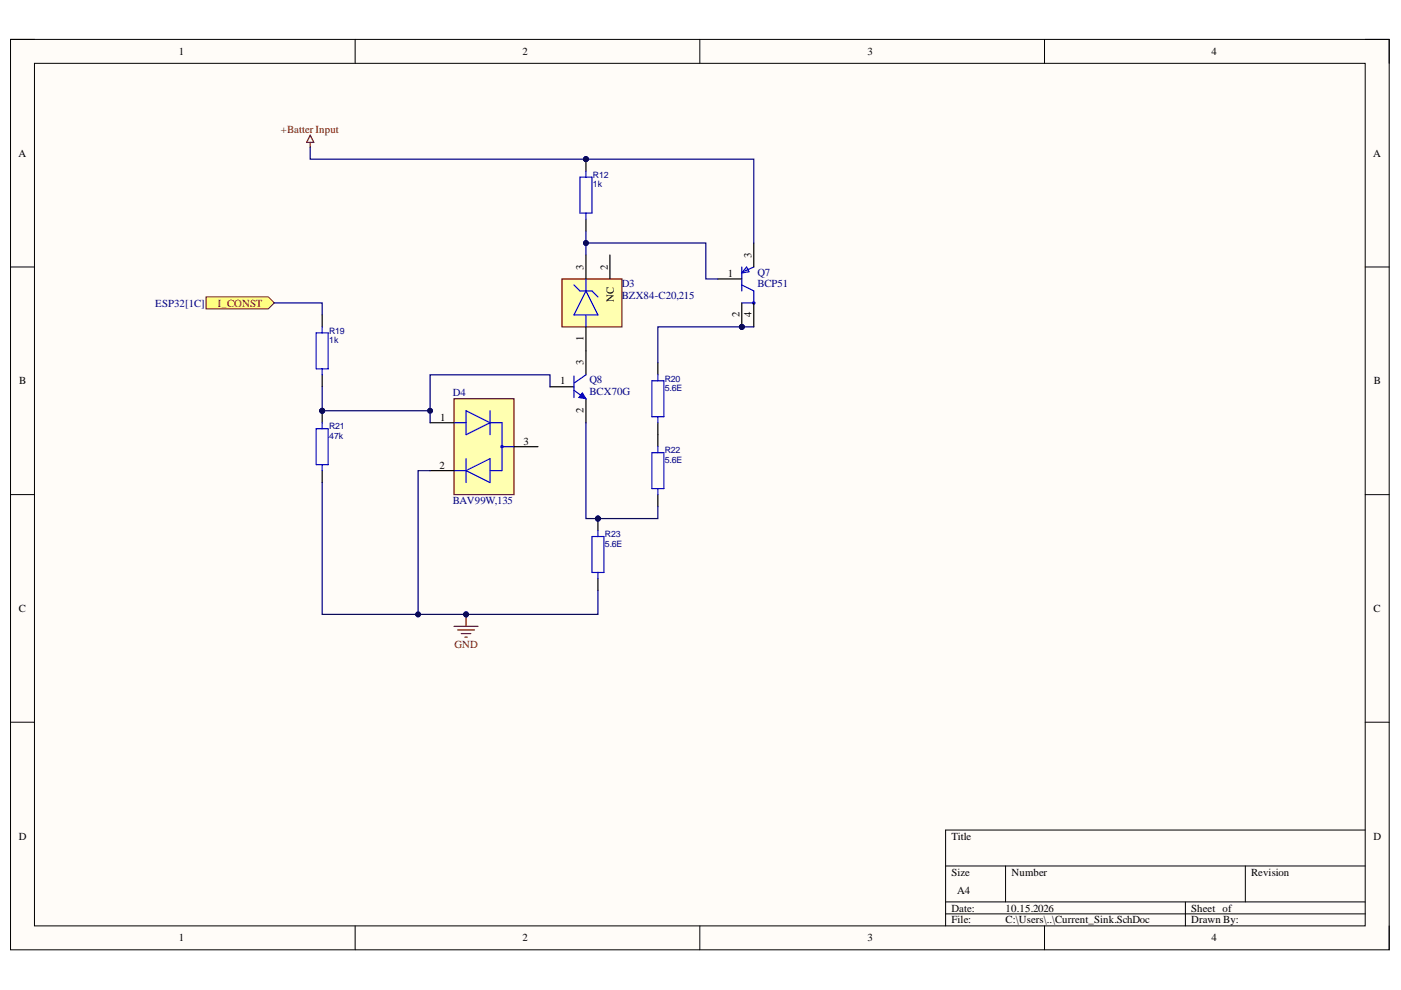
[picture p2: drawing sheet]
<svg xmlns="http://www.w3.org/2000/svg" width="297mm" height="210mm" viewBox="0 0 297 210" stroke-linecap="round" stroke-linejoin="round" font-family="sans-serif">
<defs><g id="words">
<g font-size="2.3">
<text x="37.9" y="11.7">1</text>
<text x="110.7" y="11.7">2</text>
<text x="183.9" y="11.7">3</text>
<text x="256.9" y="11.7">4</text>
<text x="3.9" y="33.3">A</text>
<text x="291.1" y="33.3">A</text>
<text x="123.7" y="57.1" transform="rotate(-90 123.7 57.1)">3</text>
<text x="128.9" y="57.1" transform="rotate(-90 128.9 57.1)">2</text>
<text x="154.3" y="58.7">1</text>
<text x="159.3" y="54.6" transform="rotate(-90 159.3 54.6)">3</text>
<text x="130.1" y="64" transform="rotate(-90 130.1 64)">NC</text>
<text x="156.8" y="67.3" transform="rotate(-90 156.8 67.3)">2</text>
<text x="159.3" y="67.3" transform="rotate(-90 159.3 67.3)">4</text>
<text x="123.7" y="77.4" transform="rotate(-90 123.7 77.4)">3</text>
<text x="123.7" y="72.2" transform="rotate(-90 123.7 72.2)">1</text>
<text x="4.1" y="81.5">B</text>
<text x="118.8" y="81.5">1</text>
<text x="291.3" y="81.5">B</text>
<text x="93.3" y="89.2">1</text>
<text x="123.7" y="87.7" transform="rotate(-90 123.7 87.7)">2</text>
<text x="111" y="94.3">3</text>
<text x="93.2" y="99.3">2</text>
<text x="4" y="129.8">C</text>
<text x="291.2" y="129.8">C</text>
<text x="4" y="178">D</text>
<text x="201.7" y="178">Title</text>
<text x="291.2" y="178">D</text>
<text x="201.7" y="185.7">Size</text>
<text x="214.5" y="185.7">Number</text>
<text x="265.2" y="185.7">Revision</text>
<text x="203" y="189.5">A4</text>
<text x="201.7" y="193.3">Date:</text>
<text x="201.7" y="195.8">File:</text>
<text x="213.2" y="193.3">10.15.2026</text>
<text x="213.2" y="195.8">C:\Users\..\Current_Sink.SchDoc</text>
<text x="252.6" y="193.3">Sheet of</text>
<text x="252.6" y="195.8">Drawn By:</text>
<text x="37.9" y="199.6">1</text>
<text x="110.7" y="199.6">2</text>
<text x="183.9" y="199.6">3</text>
<text x="256.9" y="199.6">4</text>
</g>
<g font-size="2.3" fill="#800000">
<text x="59.6" y="28.1">+Batter Input</text>
<text x="46.2" y="65">I_CONST</text>
<text x="96.4" y="137.4">GND</text>
</g>
<g font-size="2.3" fill="#000080">
<text x="160.6" y="58.4">Q7</text>
<text x="32.9" y="65">ESP32[1C]</text>
<text x="131.8" y="61">D3</text>
<text x="131.8" y="63.5">BZX84-C20,215</text>
<text x="160.6" y="61">BCP51</text>
<text x="125" y="81.2">Q8</text>
<text x="125" y="83.8">BCX70G</text>
<text x="96" y="84">D4</text>
<text x="96" y="106.9">BAV99W,135</text>
</g>
<g font-size="1.9" fill="#000080">
<text x="125.7" y="37.7">R12</text>
<text x="125.7" y="39.7">1k</text>
<text x="69.8" y="70.8">R19</text>
<text x="69.8" y="72.8">1k</text>
<text x="141" y="80.9">R20</text>
<text x="141" y="82.9">5.6E</text>
<text x="69.8" y="91.1">R21</text>
<text x="69.8" y="93.1">47k</text>
<text x="141" y="96.1">R22</text>
<text x="141" y="98.2">5.6E</text>
<text x="128.3" y="113.9">R23</text>
<text x="128.3" y="115.9">5.6E</text>
</g>
</g></defs>
<path d="M2.2 8.4h292.3v193h-292.3z" fill-rule="evenodd" fill="#fffcf8"/>
<path d="M2.2 8.4h292.3v193h-292.3z" fill="none" stroke="#000" stroke-width=".21"/>
<path d="M7.3 13.4h282.1v182.9h-282.1z" fill-rule="evenodd" fill="#fffcf8"/>
<g fill="none" stroke="#000" stroke-width=".21">
<path d="M2.2 8.3h5.1M7.3 13.4h282.1v182.9h-282.1zM75.3 8.3v5.1M148.4 8.3v5.1M221.5 8.4v5M289.4 8.4h5.1v5M2.2 56.6h5.1M289.4 56.6h5.1M2.2 104.9h5.1M289.4 104.9h5.1M2.2 153.1h5.1M289.4 153.1h5.1"/>
<path d="M289.4 176h-88.9v20.3M75.3 196.3v5.1M148.4 196.3v5.1M200.5 183.6h88.9M200.5 191.2h88.9M200.5 193.8h88.9M213.2 183.6v7.6M221.5 196.3v5.1M251.3 191.2v5.1M264 183.6v7.6M294.5 196.3v5.1"/>
</g>
<circle cx="124.2" cy="33.8" r=".51" fill="#000080"/>
<circle cx="124.2" cy="33.8" r=".51" fill="none" stroke="#000080" stroke-width=".21"/>
<path d="M124.2 33.8v2.5M124.2 46.4v2.6" fill="none" stroke="#000" stroke-width=".25"/>
<circle cx="124.2" cy="33.8" r=".51" fill="#000080"/>
<circle cx="124.2" cy="33.8" r=".51" fill="none" stroke="#000080" stroke-width=".21"/>
<path d="M123 37.6h2.5v7.6h-2.5zM124.2 36.3v1.3M124.2 45.2v1.2" fill="none" stroke="#00f" stroke-width=".25"/>
<circle cx="157.3" cy="69.3" r=".51" fill="#000080"/>
<circle cx="157.3" cy="69.3" r=".51" fill="none" stroke="#000080" stroke-width=".21"/>
<g fill="none" stroke="#00f" stroke-width=".25">
<path d="M157.3 56.6v5.1M158.3 56.6l.5 1-1.5 .3zM159.8 56.6l-2.3 1M157.3 60.4l2.5 1.3v2.5h-2.5"/>
<circle cx="159.8" cy="64.2" r=".25"/>
</g>
<path d="M152.2 59.1h5.1M159.8 51.5v5.1M157.3 64.2v5.1M159.8 64.2v5.1" fill="none" stroke="#000" stroke-width=".25"/>
<circle cx="157.3" cy="69.3" r=".51" fill="#000080"/>
<circle cx="157.3" cy="69.3" r=".51" fill="none" stroke="#000080" stroke-width=".21"/>
<path d="M124.2 74.4v5.1M139.5 76.9v2.6M116.6 82h5.1M124.2 84.5v5.1M139.5 89.6v5.1M139.5 104.9v2.5" fill="none" stroke="#000" stroke-width=".25"/>
<path d="M121.7 79.7v4.6M124.2 79.5l-2.5 1.7M139.5 79.5v1.2M121.7 82.8l2.5 1.7M138.2 80.7h2.6v7.7h-2.6zM138.2 96h2.6v7.6h-2.6zM139.5 88.4v1.2M139.5 94.7v1.3M139.5 103.6v1.3" fill="none" stroke="#00f" stroke-width=".25"/>
<path d="M123.5 83.3l.7 1.2-1.5-.2z" fill="#00f"/>
<path d="M123.5 83.3l.7 1.2-1.5-.2z" fill="none" stroke="#00f" stroke-width=".21"/>
<path d="M96.3 84.5h12.7v20.4h-12.7z" fill-rule="evenodd" fill="#ffffb0"/>
<path d="M96.3 84.5h12.7v20.4h-12.7z" fill="none" stroke="#800000" stroke-width=".25"/>
<g fill="none" stroke="#00f" stroke-width=".25">
<path d="M96.3 89.6h2.5M96.3 99.8h2.5M98.8 87.1l5.1 2.5-5.1 2.6zM98.8 97.2v5.1M98.8 99.8l5.1-2.6v5.1zM103.9 87.1v5.1M103.9 89.6h2.5v10.2h-2.5M106.4 94.7h2.6"/>
<circle cx="106.4" cy="94.7" r=".25"/>
</g>
<path d="M91.2 89.6h5.1M91.2 99.8h5.1M109 94.7h5.1" fill="none" stroke="#000" stroke-width=".25"/>
<circle cx="126.8" cy="109.9" r=".51" fill="#000080"/>
<circle cx="126.8" cy="109.9" r=".51" fill="none" stroke="#000080" stroke-width=".21"/>
<path d="M126.8 109.9v2.6M126.8 122.6v2.6" fill="none" stroke="#000" stroke-width=".25"/>
<circle cx="126.8" cy="109.9" r=".51" fill="#000080"/>
<circle cx="126.8" cy="109.9" r=".51" fill="none" stroke="#000080" stroke-width=".21"/>
<path d="M67 70.6h2.6v7.6h-2.6zM68.3 69.3v1.3M68.3 78.2v1.3M125.5 113.8h2.5v7.6h-2.5zM126.8 112.5v1.3M126.8 121.4v1.2" fill="none" stroke="#00f" stroke-width=".25"/>
<path d="M68.3 66.8v2.5M68.3 79.5v2.5" fill="none" stroke="#000" stroke-width=".25"/>
<circle cx="68.3" cy="87.1" r=".51" fill="#000080"/>
<circle cx="68.3" cy="87.1" r=".51" fill="none" stroke="#000080" stroke-width=".21"/>
<path d="M68.3 87.1v2.5M68.3 99.8v2.5" fill="none" stroke="#000" stroke-width=".25"/>
<circle cx="68.3" cy="87.1" r=".51" fill="#000080"/>
<circle cx="68.3" cy="87.1" r=".51" fill="none" stroke="#000080" stroke-width=".21"/>
<path d="M67 90.9h2.6v7.6h-2.6zM68.3 89.6v1.3M68.3 98.5v1.3" fill="none" stroke="#00f" stroke-width=".25"/>
<path d="M96.3 132.8h5.1M97 133.6h3.6M97.8 134.3h2M98.6 135.1h.5M98.8 130.3v2.5" fill="none" stroke="#800000" stroke-width=".25"/>
<circle cx="98.8" cy="130.3" r=".51" fill="#000080"/>
<circle cx="98.8" cy="130.3" r=".51" fill="none" stroke="#000080" stroke-width=".21"/>
<path d="M119.1 59.1h12.8v10.2h-12.8z" fill-rule="evenodd" fill="#ffffb0"/>
<path d="M119.1 59.1h12.8v10.2h-12.8z" fill="none" stroke="#800000" stroke-width=".25"/>
<path d="M124.2 59.1v2.6M121.7 60.4l1.3 1.3h2.5l1.3 1.3M124.2 61.7l2.6 5.1h-5.1zM124.2 66.8v2.5" fill="none" stroke="#00f" stroke-width=".25"/>
<path d="M124.2 54.1v5M129.3 54.1v5M124.2 69.3v5.1" fill="none" stroke="#000" stroke-width=".25"/>
<path d="M157.3 69.3h-17.8v7.6" fill="none" stroke="#000080" stroke-width=".25"/>
<circle cx="157.3" cy="69.3" r=".51" fill="#000080"/>
<circle cx="157.3" cy="69.3" r=".51" fill="none" stroke="#000080" stroke-width=".21"/>
<path d="M68.3 82v5.1" fill="none" stroke="#000080" stroke-width=".25"/>
<circle cx="68.3" cy="87.1" r=".51" fill="#000080"/>
<circle cx="68.3" cy="87.1" r=".51" fill="none" stroke="#000080" stroke-width=".21"/>
<path d="M68.3 87.1h22.9v2.5" fill="none" stroke="#000080" stroke-width=".25"/>
<circle cx="68.3" cy="87.1" r=".51" fill="#000080"/>
<circle cx="68.3" cy="87.1" r=".51" fill="none" stroke="#000080" stroke-width=".21"/>
<circle cx="91.2" cy="87.1" r=".51" fill="#000080"/>
<circle cx="91.2" cy="87.1" r=".51" fill="none" stroke="#000080" stroke-width=".21"/>
<path d="M116.6 82v-2.5h-25.4v7.6" fill="none" stroke="#000080" stroke-width=".25"/>
<circle cx="91.2" cy="87.1" r=".51" fill="#000080"/>
<circle cx="91.2" cy="87.1" r=".51" fill="none" stroke="#000080" stroke-width=".21"/>
<path d="M124.2 89.6v20.3h2.6" fill="none" stroke="#000080" stroke-width=".25"/>
<circle cx="126.8" cy="109.9" r=".51" fill="#000080"/>
<circle cx="126.8" cy="109.9" r=".51" fill="none" stroke="#000080" stroke-width=".21"/>
<path d="M139.5 107.4v2.5h-12.7" fill="none" stroke="#000080" stroke-width=".25"/>
<circle cx="126.8" cy="109.9" r=".51" fill="#000080"/>
<circle cx="126.8" cy="109.9" r=".51" fill="none" stroke="#000080" stroke-width=".21"/>
<path d="M157.3 69.3h2.5" fill="none" stroke="#000080" stroke-width=".25"/>
<circle cx="157.3" cy="69.3" r=".51" fill="#000080"/>
<circle cx="157.3" cy="69.3" r=".51" fill="none" stroke="#000080" stroke-width=".21"/>
<path d="M124.2 49v5.1" fill="none" stroke="#000080" stroke-width=".25"/>
<circle cx="124.2" cy="51.5" r=".51" fill="#000080"/>
<circle cx="124.2" cy="51.5" r=".51" fill="none" stroke="#000080" stroke-width=".21"/>
<path d="M124.2 51.5h25.4v7.6h2.6" fill="none" stroke="#000080" stroke-width=".25"/>
<circle cx="124.2" cy="51.5" r=".51" fill="#000080"/>
<circle cx="124.2" cy="51.5" r=".51" fill="none" stroke="#000080" stroke-width=".21"/>
<path d="M124.2 33.8h35.6v17.7" fill="none" stroke="#000080" stroke-width=".25"/>
<circle cx="124.2" cy="33.8" r=".51" fill="#000080"/>
<circle cx="124.2" cy="33.8" r=".51" fill="none" stroke="#000080" stroke-width=".21"/>
<path d="M68.3 102.3v28h30.5" fill="none" stroke="#000080" stroke-width=".25"/>
<circle cx="88.6" cy="130.3" r=".51" fill="#000080"/>
<circle cx="88.6" cy="130.3" r=".51" fill="none" stroke="#000080" stroke-width=".21"/>
<circle cx="98.8" cy="130.3" r=".51" fill="#000080"/>
<circle cx="98.8" cy="130.3" r=".51" fill="none" stroke="#000080" stroke-width=".21"/>
<path d="M91.2 99.8h-2.6v30.5" fill="none" stroke="#000080" stroke-width=".25"/>
<circle cx="88.6" cy="130.3" r=".51" fill="#000080"/>
<circle cx="88.6" cy="130.3" r=".51" fill="none" stroke="#000080" stroke-width=".21"/>
<path d="M126.8 125.2v5.1h-28" fill="none" stroke="#000080" stroke-width=".25"/>
<circle cx="98.8" cy="130.3" r=".51" fill="#000080"/>
<circle cx="98.8" cy="130.3" r=".51" fill="none" stroke="#000080" stroke-width=".21"/>
<path d="M43.7 63h13.2l1.2 1.2-1.2 1.3h-13.2z" fill-rule="evenodd" fill="#ffff80"/>
<path d="M43.7 63h13.2l1.2 1.2-1.2 1.3h-13.2z" fill="none" stroke="#800000" stroke-width=".21"/>
<path d="M65.8 31.2v2.6h58.4M58.1 64.2h10.2v2.6" fill="none" stroke="#000080" stroke-width=".25"/>
<path d="M65.8 28.7l.7 1.5h-1.5zM65.8 30.2v1" fill="none" stroke="#800000" stroke-width=".25"/>
<circle cx="124.2" cy="33.8" r=".51" fill="#000080"/>
<circle cx="124.2" cy="33.8" r=".51" fill="none" stroke="#000080" stroke-width=".21"/>
<use href="#words"/>
</svg>
